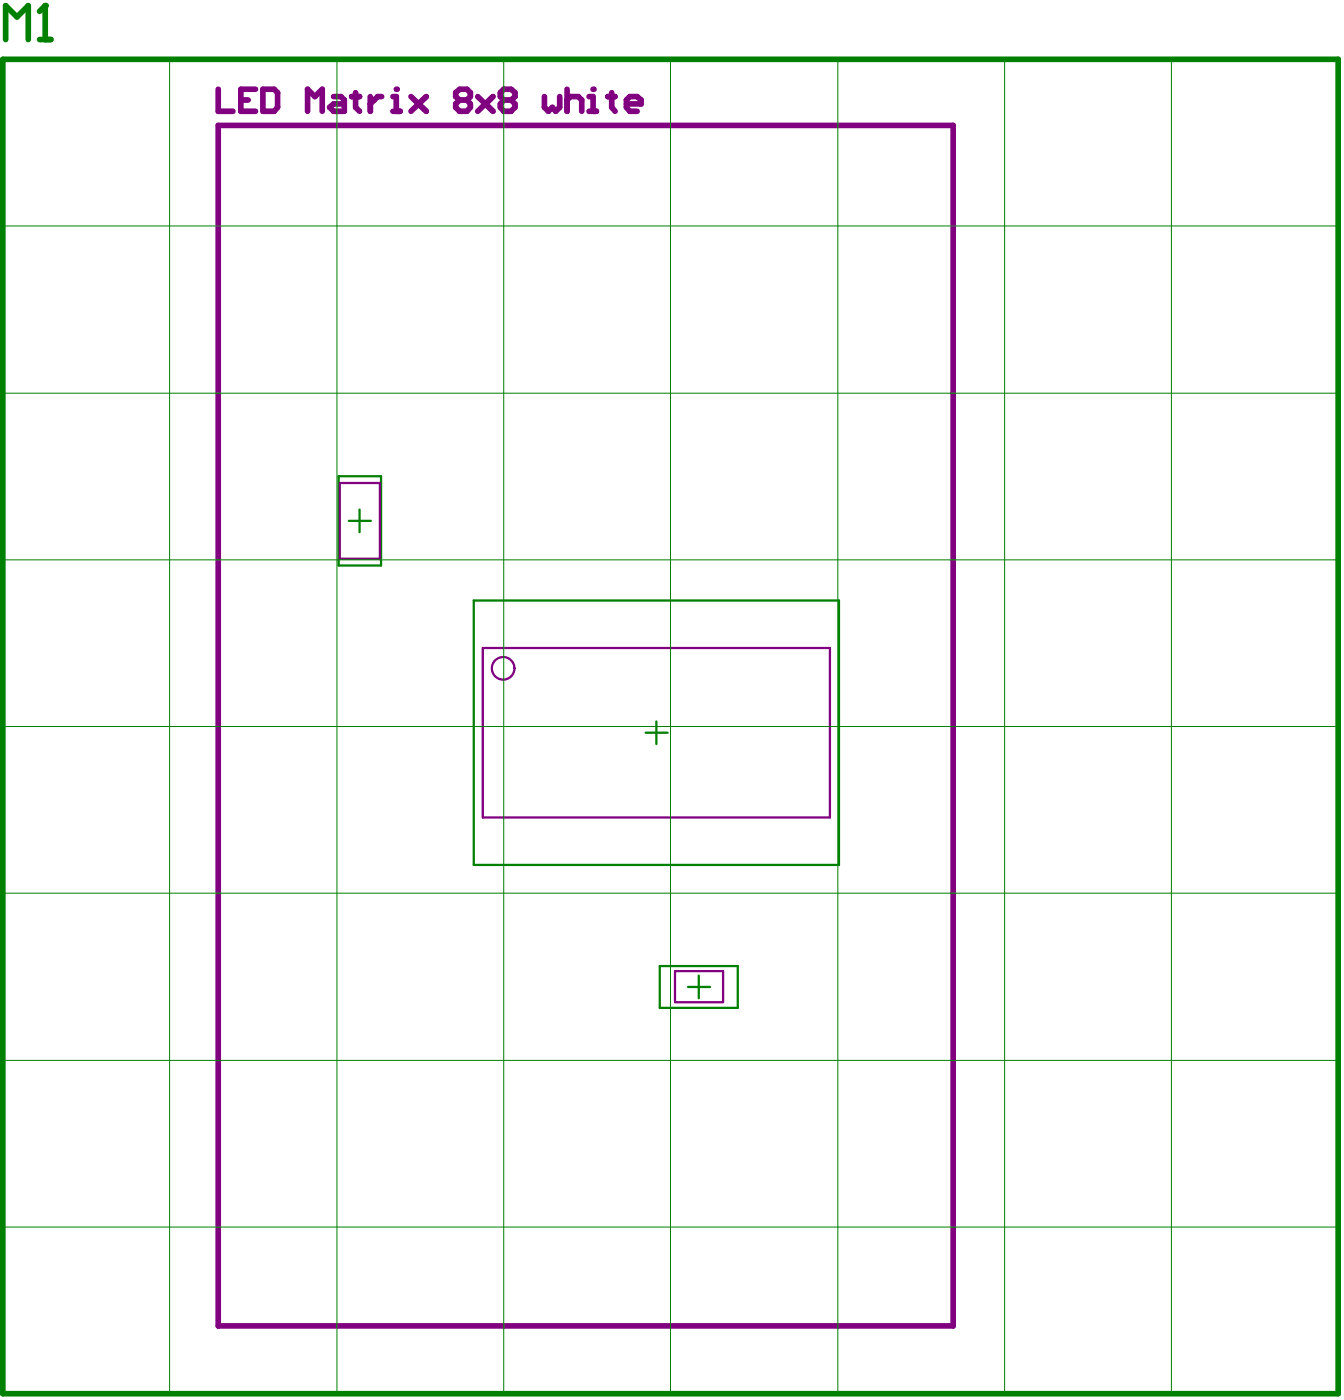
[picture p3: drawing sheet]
<svg xmlns="http://www.w3.org/2000/svg" width="101mm" height="105mm" viewBox="0 0 101 105" stroke-linecap="round" stroke-linejoin="round" font-family="sans-serif">
<path d="M16.3 9.4h55v89.8h-55z" fill="none" stroke="#808080" stroke-width=".07"/>
<path d="M25.3 35.6h3.2v6.7h-3.2zM26.1 39h1.6M26.9 38.1v1.7M35.4 44.9h27.4v19.8h-27.4zM48.3 54.8h1.6M49.1 54v1.7M49.4 72.3h5.8v3.1h-5.8zM51.5 73.9h1.6M52.3 73v1.7" fill="none" stroke="#008000" stroke-width=".17"/>
<g fill="none" stroke="#800080" stroke-width=".17">
<path d="M25.4 36.1h3v5.7h-3zM36.1 48.5h26v12.7h-26zM50.5 72.7h3.6v2.3h-3.6z"/>
<circle cx="37.6" cy="50" r=".85"/>
</g>
<g fill="none" stroke="#800080" stroke-width=".42">
<path d="M16.3 9.4h55v89.8h-55zM16.3 6.7v1.6h1.1M18 7.5h.6M19.1 6.7h-1.1v1.6h1.1M19.7 6.7h.8l.3 .2v1.1l-.3 .3h-.8zM23 8.3v-1.6l.6 .5 .5-.5v1.6M25 7.2h.5l.3 .3v.8h-.8l-.3-.3 .3-.2h.8M26.3 7.2h.6M26.6 6.9v1.1l.3 .3M27.7 7.2v1.1M28.5 7.2h-.2l-.6 .6M29.4 8.3h.5"/>
<path d="M29.4 7.2h.2v1.1"/>
</g>
<circle cx="29.6" cy="6.7" r=".21" fill="#800080"/>
<g fill="none" stroke="#800080" stroke-width=".42">
<path d="M30.7 7.2l1.2 1.1-.6-.5 .6-.6-1.2 1.1M34.4 7.5l-.3-.3v-.3l.3-.2h.5l.3 .2v.3l-.3 .3M34.4 7.5l-.3 .3v.2l.3 .3h.5l.3-.3v-.2l-.3-.3M34.4 7.5h.5M35.7 7.2l1.2 1.1-.6-.5 .6-.6-1.2 1.1M37.7 7.5l-.3-.3v-.3l.3-.2h.5l.3 .2v.3l-.3 .3M37.7 7.5l-.3 .3v.2l.3 .3h.5l.3-.3v-.2l-.3-.3M37.7 7.5h.5M40.7 7.2v.8l.3 .3 .3-.3 .3 .3 .3-.3v-.8M42.4 7.5l.3-.3h.6l.2 .3v.8M42.4 6.7v1.6M44.1 8.3h.5"/>
<path d="M44.1 7.2h.3v1.1"/>
</g>
<circle cx="44.4" cy="6.7" r=".21" fill="#800080"/>
<path d="M45.5 7.2h.5M45.8 6.9v1.1l.2 .3M46.9 7.8h1.1v-.3l-.3-.3h-.6l-.2 .3v.5l.2 .3h.6" fill="none" stroke="#800080" stroke-width=".42"/>
<path d="M.2 4.4h99.9v99.9h-99.9zM.4 3v-2.6l.9 .9 .8-.9v2.6M3 3h.8M3.4 .4v2.6" fill="none" stroke="#008000" stroke-width=".42"/>
<g fill="none" stroke="#008000" stroke-width=".07">
<path d="M.2 16.9h99.9M12.7 4.4v99.9M25.2 4.4v99.9M37.7 4.4v99.9M50.2 4.4v99.9M62.7 4.4v99.9M75.2 4.4v99.9M87.6 4.4v99.9M.2 29.4h99.9M.2 54.4h99.9M.2 41.9h99.9M.2 79.4h99.9"/>
<path d="M.2 66.8h99.9M.2 91.8h99.9"/>
</g>
<circle cx="3.4" cy=".4" r=".21" fill="#008000"/>
<path d="M3.4 .4l-.4 .4" fill="none" stroke="#008000" stroke-width=".42"/>
</svg>
